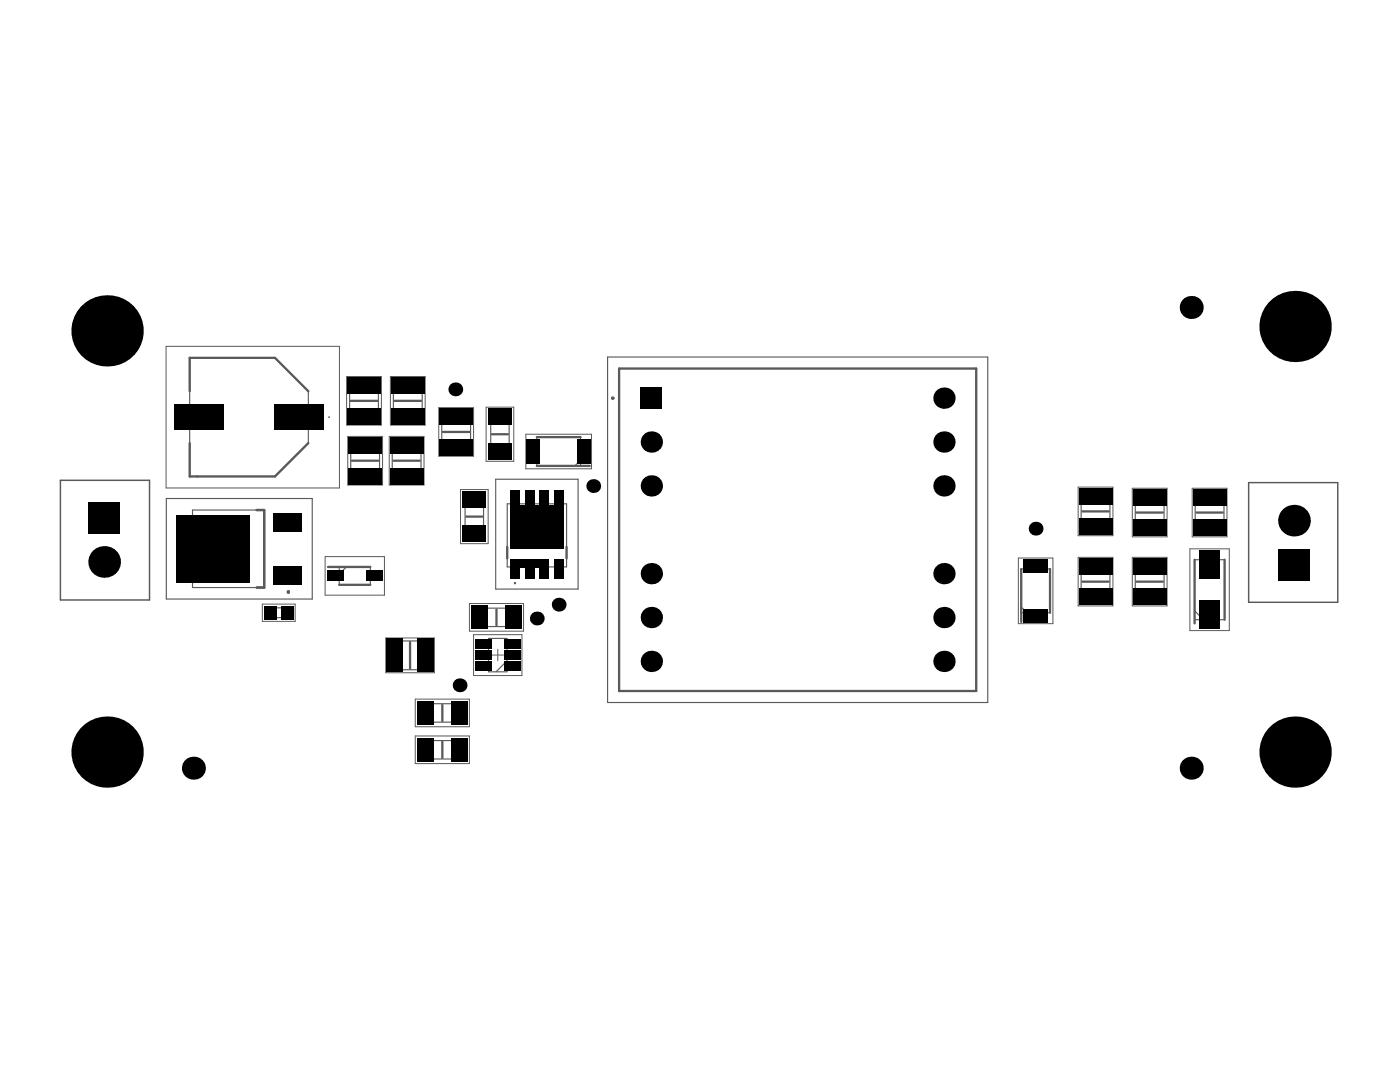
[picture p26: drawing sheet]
<svg xmlns="http://www.w3.org/2000/svg" width="279mm" height="216mm" viewBox="0 0 279 216" stroke-linecap="round" stroke-linejoin="round" font-family="sans-serif">
<path d="M12.1 95.8h17.7v23.9h-17.7zM249.2 96.3h17.8v23.9h-17.8z" fill="none" stroke="#5a5a5a" stroke-width=".29"/>
<g fill="none" stroke="#5a5a5a" stroke-width=".2">
<path d="M33.1 69.1h34.6v28.3h-34.6zM69.2 75.1h6.9v9.7h-6.9zM77.9 75.1h7v9.7h-7zM69.4 87.1h6.9v9.7h-6.9zM77.7 87.1h6.9v9.7h-6.9zM87.6 81.3h6.9v9.7h-6.9zM91.9 97.7h5.5v10.8h-5.5zM97 81.2h5.5v10.8h-5.5zM104.9 86.6h13.2v6.9h-13.2zM215.2 97.2h6.9v9.7h-6.9zM226 97.4h6.9v9.7h-6.9zM237.9 97.4h7v9.7h-7z"/>
<path d="M64.9 111.1h11.8v7.7h-11.8zM203.2 111.4h6.9v13h-6.9zM215.2 111.2h6.9v9.7h-6.9zM226 111.2h6.9v9.7h-6.9zM237.5 109.5h7.8v16.3h-7.8zM52.4 120.5h6.5v3.5h-6.5zM77 127.3h9.7v6.9h-9.7zM82.9 139.5h10.8v5.5h-10.8zM93.7 120.4h10.8v5.5h-10.8zM94.5 126.6h9.7v8.2h-9.7zM98.2 130.7h2.3M99.3 129.6v2.3"/>
<path d="M82.9 146.9h10.8v5.5h-10.8z"/>
<circle cx="65.7" cy="83.2" r=".06"/>
</g>
<g fill="none" stroke="#5a5a5a" stroke-width=".23">
<path d="M37.9 71.4h17l6.6 6.7v10.3l-6.6 6.7h-17zM69.8 76.3h5.7v7.4h-5.7zM78.5 76.3h5.8v7.4h-5.8zM121.3 71.2h75.8v69h-75.8zM123.6 73.5h71.2v64.4h-71.2zM33.2 99.5h29.1v20h-29.1zM70 88.3h5.7v7.3h-5.7zM78.3 88.3h5.7v7.3h-5.7zM88.2 82.5h5.7v7.4h-5.7zM92.8 99.4h3.7v7.4h-3.7zM97.9 83h3.7v7.3h-3.7zM98.9 95.6h16.5v21.9h-16.5z"/>
<path d="M107.1 87.2h8.8v5.8h-8.8zM115.9 91.8l-1.2 1.2M215.8 98.4h5.7v7.3h-5.7zM226.6 98.6h5.7v7.3h-5.7zM238.5 98.6h5.8v7.3h-5.8zM38.4 101.8h14.3v15.4h-14.3zM67.7 113.1h6.2v3.6h-6.2zM69.1 113.1l-1.4 1.5M101.2 100.5h11.9v12.6h-11.9zM203.8 113.5h5.8v8.8h-5.8zM215.8 112.4h5.7v7.3h-5.7zM226.6 112.4h5.7v7.3h-5.7z"/>
<path d="M238.4 111.7h6v12h-6zM53.8 121.3h3.6v1.9h-3.6zM78.2 127.9h7.3v5.7h-7.3zM95.4 121.3h7.4v3.7h-7.4zM97.5 127.4h3.7v6.7h-3.7zM101.2 131.9l-2.2 2.2M203.8 121.1l1.2 1.2M238.4 121.9l1.8 1.8M84.6 140.4h7.4v3.7h-7.4zM84.6 147.8h7.4v3.6h-7.4z"/>
<circle cx="102.8" cy="116.4" r=".11"/>
</g>
<g fill="none" stroke="#5a5a5a" stroke-width=".46">
<path d="M37.9 78.1v-6.7h17l6.6 6.7M70 80h5.3M78.7 80h5.3M122.2 79.4l.1 .2 .1-.2M122.2 79.4l.1-.1 .1 .1M122.2 79.4h.2M123.6 73.5h71.2v64.4h-71.2zM37.9 88.4v6.7h17l6.6-6.7M70.2 91.9h5.3M78.5 91.9h5.3M88.4 86.2h5.3M98.2 86.6h3.2"/>
<path d="M107.1 93h10.6M107.1 87.2h8.8M51.2 101.8h1.5v15.4h-1.5M65.5 113.1h8.4M67.7 116.7h6.2M93.1 103.1h3.2M101.2 109.1v2.3M113.1 109.1v2.3M203.8 113.5v10.6M209.6 113.5v8.8M216 102h5.3M216 116.1h5.3"/>
<path d="M226.8 102.3h5.3M226.8 116.1h5.3M238.4 111.7v12.7M238.8 102.3h5.2M244.4 111.7v12M81.8 128.1v5.3M99.1 121.6v3.2M88.3 140.6v3.3M88.3 148v3.2"/>
<circle cx="57.5" cy="118.1" r=".12"/>
</g>
<g fill="#000">
<circle cx="21.4" cy="66" r="7.1"/>
<circle cx="90.9" cy="77.7" r="1.38"/>
<circle cx="188.4" cy="79.4" r="2.13"/>
<circle cx="237.7" cy="61.4" r="2.3"/>
<circle cx="258.5" cy="65.1" r="7.1"/>
<circle cx="118.4" cy="97" r="1.38"/>
<circle cx="130" cy="88.2" r="2.13"/>
<circle cx="130" cy="97" r="2.13"/>
<circle cx="188.4" cy="88.2" r="2.13"/>
<circle cx="188.4" cy="97" r="2.13"/>
<circle cx="20.8" cy="112.1" r="3.2"/>
<circle cx="103.5" cy="102.5" r="1.04"/>
<circle cx="103.5" cy="107.8" r="1.04"/>
<circle cx="107.2" cy="104.8" r="1.04"/>
<circle cx="110.8" cy="107.8" r="1.04"/>
<circle cx="110.8" cy="102.3" r="1.04"/>
<circle cx="130" cy="114.5" r="2.13"/>
<circle cx="188.4" cy="114.5" r="2.13"/>
<circle cx="206.7" cy="105.5" r="1.38"/>
<circle cx="258.2" cy="103.9" r="3.2"/>
<circle cx="91.7" cy="136.7" r="1.38"/>
<circle cx="107.1" cy="123.4" r="1.38"/>
<circle cx="111.5" cy="120.7" r="1.38"/>
<circle cx="130" cy="123.2" r="2.13"/>
<circle cx="130" cy="132" r="2.13"/>
<circle cx="188.4" cy="132" r="2.13"/>
<circle cx="188.4" cy="123.2" r="2.13"/>
<circle cx="21.4" cy="150.1" r="7.1"/>
<circle cx="38.6" cy="153.3" r="2.3"/>
<circle cx="237.7" cy="153.3" r="2.3"/>
<circle cx="258.5" cy="150.1" r="7.1"/>
</g>
<g fill="#000">
<path d="M69.3 75.2h6.7v3.4h-6.7z" fill-rule="evenodd"/>
<path d="M78 75.2h6.7v3.4h-6.7z" fill-rule="evenodd"/>
<path d="M127.9 77.3h4.2v4.3h-4.2z" fill-rule="evenodd"/>
<path d="M34.7 80.7h9.9v5.1h-9.9z" fill-rule="evenodd"/>
<path d="M54.8 80.7h9.8v5.1h-9.8z" fill-rule="evenodd"/>
<path d="M69.5 87.2h6.7v3.4h-6.7z" fill-rule="evenodd"/>
<path d="M69.5 93.3h6.7v3.4h-6.7z" fill-rule="evenodd"/>
<path d="M69.3 81.4h6.7v3.3h-6.7z" fill-rule="evenodd"/>
<path d="M77.8 87.2h6.7v3.4h-6.7z" fill-rule="evenodd"/>
<path d="M77.8 93.3h6.7v3.4h-6.7z" fill-rule="evenodd"/>
<path d="M78 81.4h6.7v3.3h-6.7z" fill-rule="evenodd"/>
<path d="M87.7 81.5h6.7v3.3h-6.7z" fill-rule="evenodd"/>
<path d="M87.7 87.6h6.7v3.3h-6.7z" fill-rule="evenodd"/>
<path d="M92.3 98h4.7v3.2h-4.7z" fill-rule="evenodd"/>
<path d="M97.4 81.6h4.7v3.2h-4.7z" fill-rule="evenodd"/>
<path d="M97.4 88.5h4.7v3.2h-4.7z" fill-rule="evenodd"/>
<path d="M105.1 87.6h2.7v4.9h-2.7z" fill-rule="evenodd"/>
<path d="M115.2 87.6h2.7v4.9h-2.7z" fill-rule="evenodd"/>
<path d="M17.6 100.2h6.4v6.3h-6.4z" fill-rule="evenodd"/>
<path d="M35.3 102.7h14.6v13.6h-14.6z" fill-rule="evenodd"/>
<path d="M54.5 102.4h5.8v3.7h-5.8z" fill-rule="evenodd"/>
<path d="M54.5 112.9h5.8v3.7h-5.8z" fill-rule="evenodd"/>
<path d="M65.2 113.8h3.4v2.2h-3.4z" fill-rule="evenodd"/>
<path d="M73 113.8h3.4v2.2h-3.4z" fill-rule="evenodd"/>
<path d="M92.3 104.9h4.7v3.2h-4.7z" fill-rule="evenodd"/>
<path d="M101.8 111.6h7.7v1.7h-7.7z" fill-rule="evenodd"/>
<path d="M101.8 100.8h10.7v8.6h-10.7z" fill-rule="evenodd"/>
<path d="M101.8 97.7h1.9v3.6h-1.9z" fill-rule="evenodd"/>
<path d="M101.8 112.9h1.9v2.6h-1.9z" fill-rule="evenodd"/>
<path d="M104.8 97.7h1.8v3.6h-1.8z" fill-rule="evenodd"/>
<path d="M104.8 112.9h1.8v2.6h-1.8z" fill-rule="evenodd"/>
<path d="M107.7 97.7h1.8v3.6h-1.8z" fill-rule="evenodd"/>
<path d="M107.7 112.9h1.8v2.6h-1.8z" fill-rule="evenodd"/>
<path d="M110.6 97.7h1.9v3.6h-1.9z" fill-rule="evenodd"/>
<path d="M110.6 111.6h1.9v3.9h-1.9z" fill-rule="evenodd"/>
<path d="M204.2 111.5h4.9v2.7h-4.9z" fill-rule="evenodd"/>
<path d="M215.3 117.4h6.7v3.4h-6.7z" fill-rule="evenodd"/>
<path d="M215.3 111.3h6.7v3.4h-6.7z" fill-rule="evenodd"/>
<path d="M215.3 97.3h6.7v3.4h-6.7z" fill-rule="evenodd"/>
<path d="M215.3 103.4h6.7v3.4h-6.7z" fill-rule="evenodd"/>
<path d="M226.1 117.4h6.7v3.4h-6.7z" fill-rule="evenodd"/>
<path d="M226.1 111.3h6.7v3.4h-6.7z" fill-rule="evenodd"/>
<path d="M226.1 97.5h6.7v3.4h-6.7z" fill-rule="evenodd"/>
<path d="M226.1 103.6h6.7v3.4h-6.7z" fill-rule="evenodd"/>
<path d="M239.4 109.9h4v5.7h-4z" fill-rule="evenodd"/>
<path d="M238 97.5h6.8v3.4h-6.8z" fill-rule="evenodd"/>
<path d="M238 103.6h6.8v3.4h-6.8z" fill-rule="evenodd"/>
<path d="M255.1 109.5h6.3v6.3h-6.3z" fill-rule="evenodd"/>
<path d="M52.7 120.9h2.4v2.7h-2.4z" fill-rule="evenodd"/>
<path d="M56.1 120.9h2.5v2.7h-2.5z" fill-rule="evenodd"/>
<path d="M77.1 127.4h3.4v6.7h-3.4z" fill-rule="evenodd"/>
<path d="M83.2 127.4h3.4v6.7h-3.4z" fill-rule="evenodd"/>
<path d="M94 120.8h3.2v4.7h-3.2z" fill-rule="evenodd"/>
<path d="M94.8 127.6h3.3v1.9h-3.3z" fill-rule="evenodd"/>
<path d="M94.8 129.8h3.3v1.8h-3.3z" fill-rule="evenodd"/>
<path d="M94.8 132h3.3v1.8h-3.3z" fill-rule="evenodd"/>
<path d="M100.6 132h3.2v1.8h-3.2z" fill-rule="evenodd"/>
<path d="M100.6 129.8h3.2v1.8h-3.2z" fill-rule="evenodd"/>
<path d="M100.6 127.6h3.2v1.9h-3.2z" fill-rule="evenodd"/>
<path d="M100.9 120.8h3.2v4.7h-3.2z" fill-rule="evenodd"/>
<path d="M204.2 121.6h4.9v2.7h-4.9z" fill-rule="evenodd"/>
<path d="M239.4 119.7h4v5.8h-4z" fill-rule="evenodd"/>
<path d="M83.2 139.9h3.2v4.7h-3.2z" fill-rule="evenodd"/>
<path d="M83.2 147.3h3.2v4.7h-3.2z" fill-rule="evenodd"/>
<path d="M90.1 139.9h3.2v4.7h-3.2z" fill-rule="evenodd"/>
<path d="M90.1 147.3h3.2v4.7h-3.2z" fill-rule="evenodd"/>
</g>
</svg>
